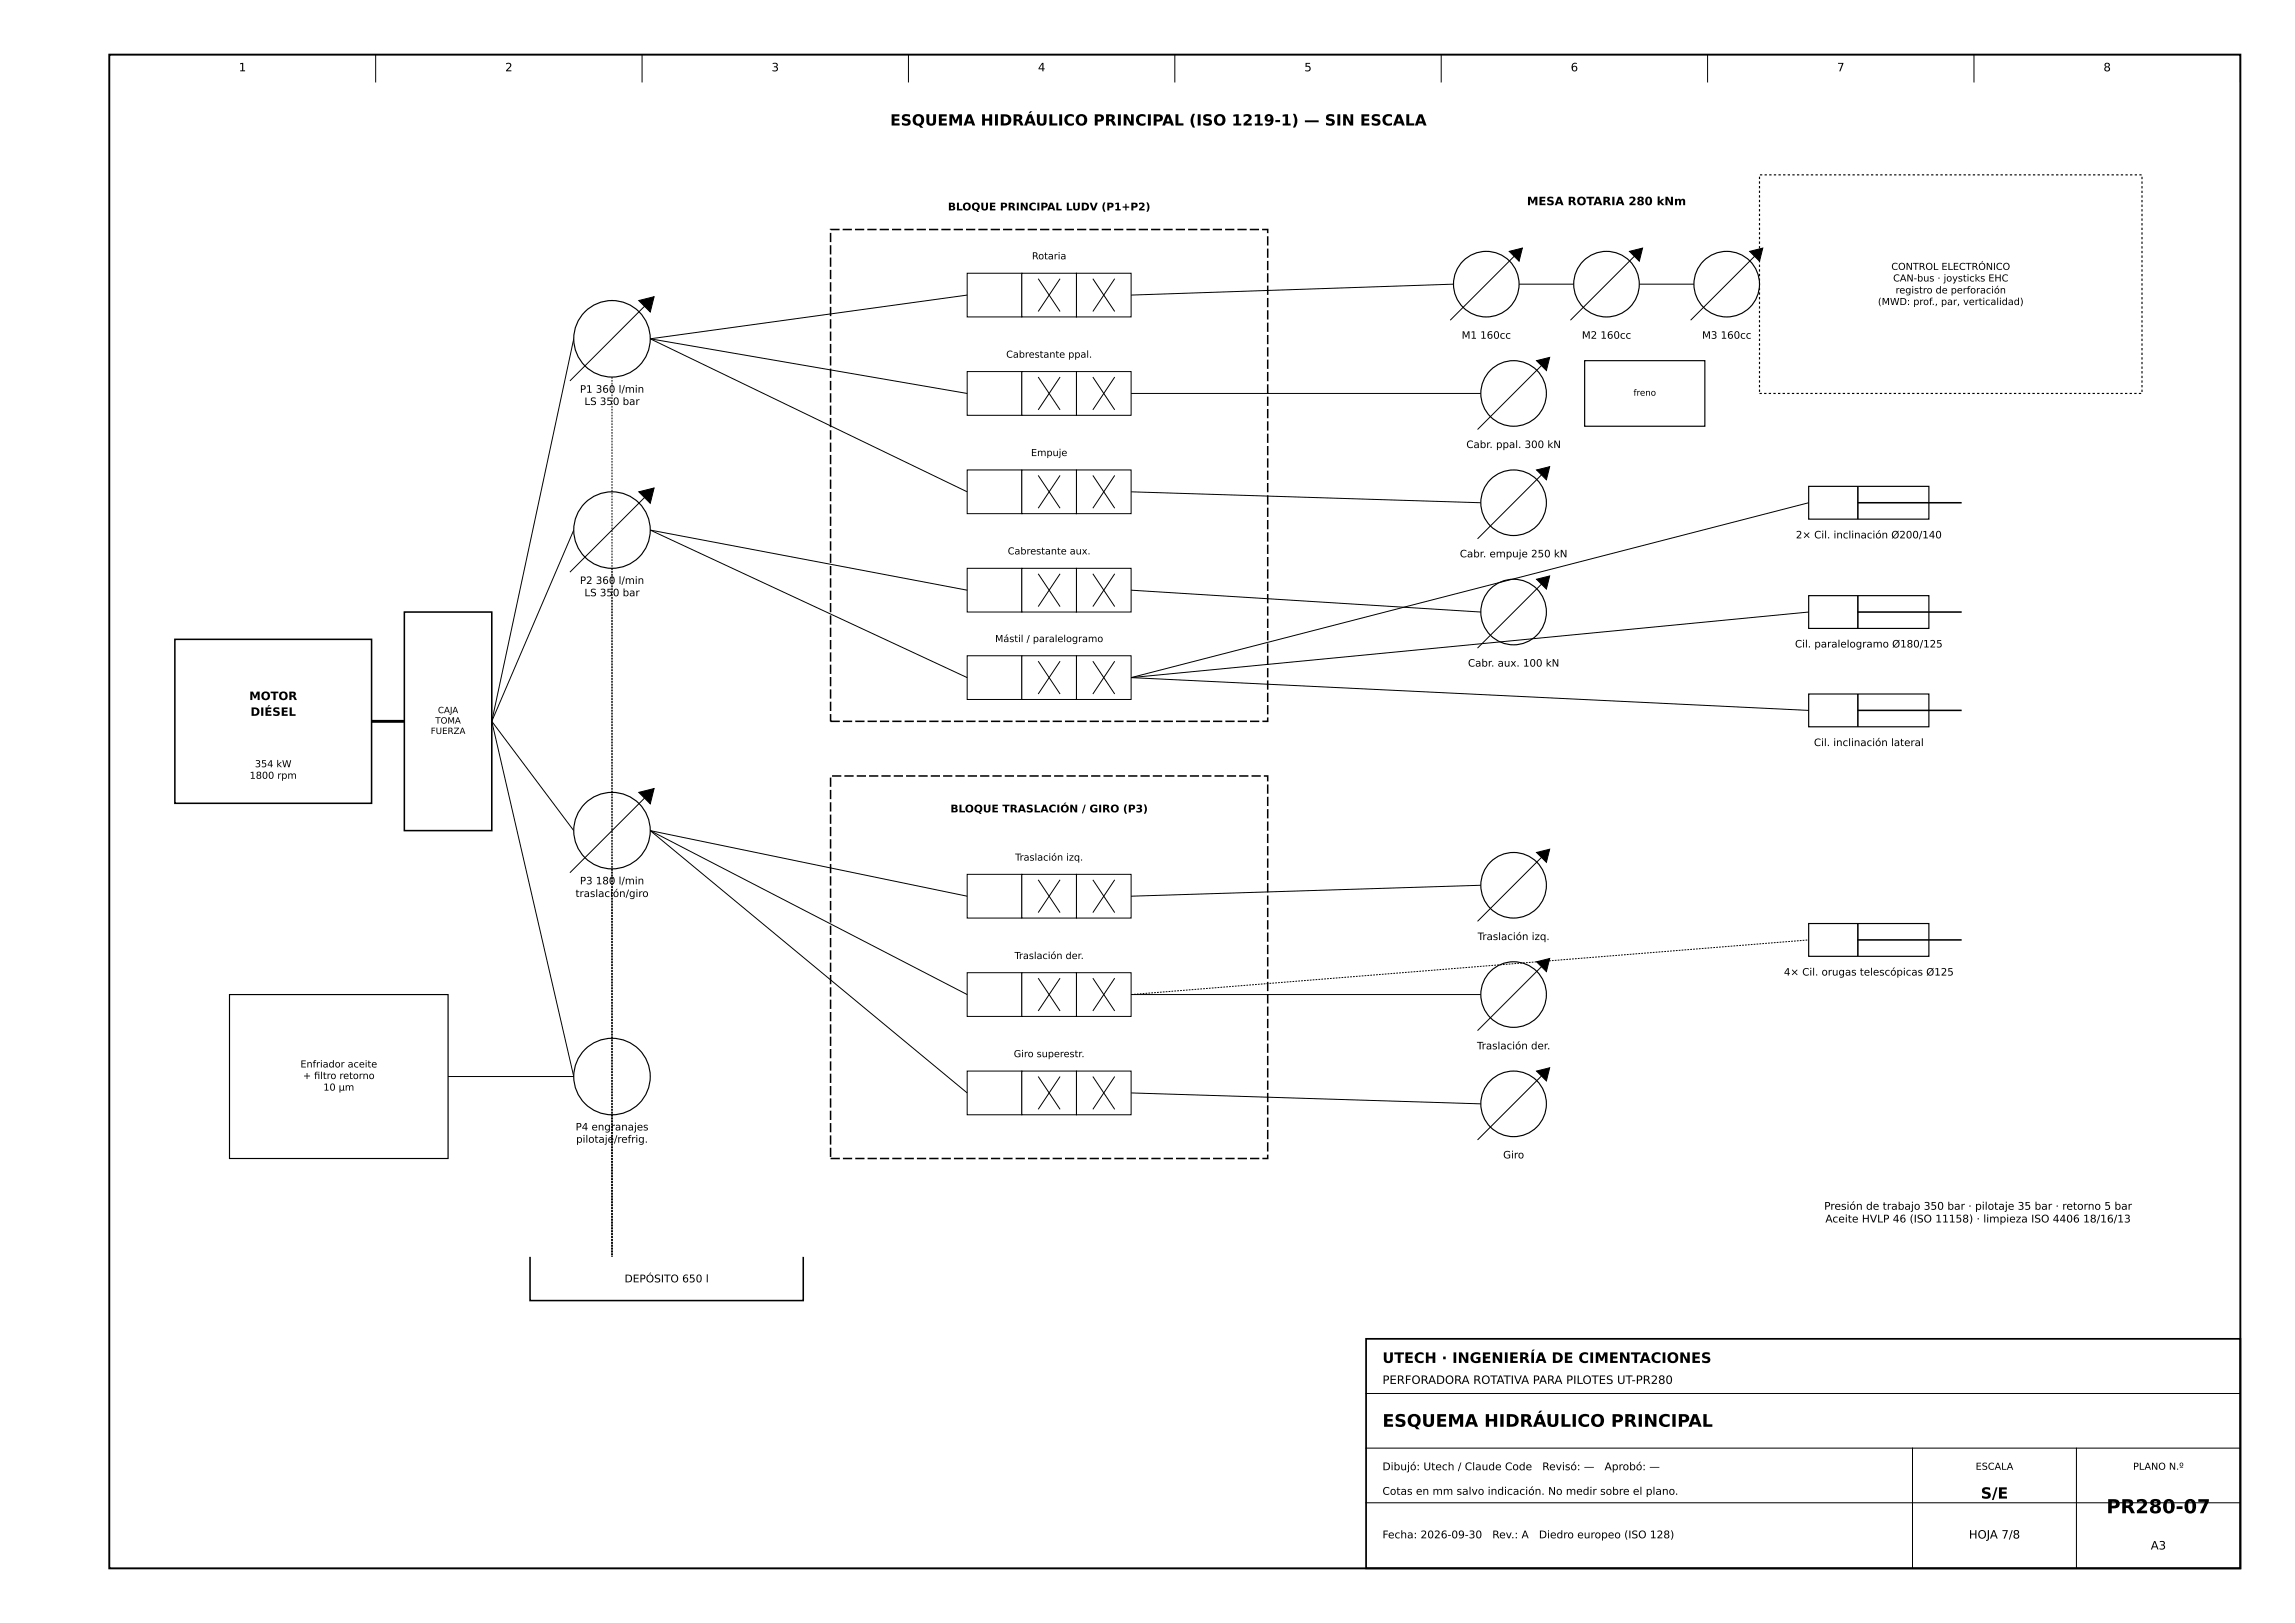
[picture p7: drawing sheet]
<svg xmlns="http://www.w3.org/2000/svg" width="420mm" height="297mm" viewBox="0 0 420 297" stroke-linecap="round" stroke-linejoin="round" font-family="sans-serif">
<defs><g id="words">
<text font-size="3.5" x="385.5" y="276.9">PR280-07</text>
<text font-size="3.2" x="253" y="261.1">ESQUEMA HIDRÁULICO PRINCIPAL</text>
<g font-size="2.8">
<text x="162.9" y="23">ESQUEMA HIDRÁULICO PRINCIPAL (ISO 1219-1) — SIN ESCALA</text>
<text x="362.5" y="274.2">S/E</text>
</g>
<text font-size="2.6" x="253" y="249.4">UTECH · INGENIERÍA DE CIMENTACIONES</text>
<g font-size="2.1">
<text x="43.7" y="13">1</text>
<text x="92.5" y="13">2</text>
<text x="141.2" y="13">3</text>
<text x="190" y="13">4</text>
<text x="238.7" y="13">5</text>
<text x="287.5" y="13">6</text>
<text x="336.2" y="13">7</text>
<text x="385" y="13">8</text>
<text x="279.4" y="37.6">MESA ROTARIA 280 kNm</text>
<text x="45.6" y="128.1">MOTOR</text>
<text x="45.8" y="131">DIÉSEL</text>
<text x="253" y="253.2">PERFORADORA ROTATIVA PARA PILOTES UT-PR280</text>
<text x="360.3" y="281.5">HOJA 7/8</text>
<text x="393.6" y="283.5">A3</text>
</g>
<g font-size="1.9">
<text x="173.5" y="38.5">BLOQUE PRINCIPAL LUDV (P1+P2)</text>
<text x="267.5" y="62">M1 160cc</text>
<text x="289.5" y="62">M2 160cc</text>
<text x="311.5" y="62">M3 160cc</text>
<text x="106.1" y="71.9">P1 360 l/min</text>
<text x="107" y="74.1">LS 350 bar</text>
<text x="268.4" y="82">Cabr. ppal. 300 kN</text>
<text x="267.2" y="102">Cabr. empuje 250 kN</text>
<text x="328.7" y="98.5">2× Cil. inclinación Ø200/140</text>
<text x="106.1" y="106.9">P2 360 l/min</text>
<text x="107" y="109.1">LS 350 bar</text>
<text x="328.5" y="118.5">Cil. paralelogramo Ø180/125</text>
<text x="268.6" y="122">Cabr. aux. 100 kN</text>
<text x="332" y="136.5">Cil. inclinación lateral</text>
<text x="173.9" y="148.7">BLOQUE TRASLACIÓN / GIRO (P3)</text>
<text x="106.1" y="161.8">P3 180 l/min</text>
<text x="105.3" y="164.1">traslación/giro</text>
<text x="270.4" y="172">Traslación izq.</text>
<text x="326.5" y="178.5">4× Cil. orugas telescópicas Ø125</text>
<text x="270.3" y="192">Traslación der.</text>
<text x="105.3" y="206.9">P4 engranajes</text>
<text x="105.4" y="209.1">pilotaje/refrig.</text>
<text x="275.1" y="212">Giro</text>
<text x="333.8" y="221.4">Presión de trabajo 350 bar · pilotaje 35 bar · retorno 5 bar</text>
<text x="334.1" y="223.7">Aceite HVLP 46 (ISO 11158) · limpieza ISO 4406 18/16/13</text>
<text x="114.3" y="234.7">DEPÓSITO 650 l</text>
<text x="253" y="269">Dibujó: Utech / Claude Code</text>
<text x="282.2" y="269">Revisó: —</text>
<text x="293.6" y="269">Aprobó: —</text>
<text x="253" y="273.5">Cotas en mm salvo indicación. No medir sobre el plano.</text>
<text x="253" y="281.5">Fecha: 2026-09-30</text>
<text x="273.1" y="281.5">Rev.: A</text>
<text x="281.6" y="281.5">Diedro europeo (ISO 128)</text>
</g>
<g font-size="1.8">
<text x="188.9" y="47.5">Rotaria</text>
<text x="346.1" y="49.4">CONTROL ELECTRÓNICO</text>
<text x="346.5" y="51.5">CAN-bus · joysticks EHC</text>
<text x="346.9" y="53.7">registro de perforación</text>
<text x="343.7" y="55.8">(MWD: prof., par, verticalidad)</text>
<text x="184.1" y="65.5">Cabrestante ppal.</text>
<text x="188.7" y="83.5">Empuje</text>
<text x="184.4" y="101.5">Cabrestante aux.</text>
<text x="182.1" y="117.5">Mástil / paralelogramo</text>
<text x="45.7" y="142.5">1800 rpm</text>
<text x="46.7" y="140.4">354 kW</text>
<text x="185.8" y="157.5">Traslación izq.</text>
<text x="185.7" y="175.5">Traslación der.</text>
<text x="55" y="195.3">Enfriador aceite</text>
<text x="55.4" y="197.5">+ fltro retorno</text>
<text x="57.5" y="197.5">i</text>
<text x="185.5" y="193.5">Giro superestr.</text>
<text x="59.2" y="199.6">10 µm</text>
<text x="361.6" y="269">ESCALA</text>
<text x="390.4" y="269">PLANO N.º</text>
</g>
<g font-size="1.6">
<text x="298.9" y="72.4">freno</text>
<text x="80.1" y="130.5">CAJA</text>
<text x="78.8" y="134.3">FUERZA</text>
<text x="79.7" y="132.4">TOMA</text>
</g>
</g></defs>
<path d="M20 10h390v277h-390z" fill="none" stroke="#000" stroke-width=".35"/>
<path d="M250 245h160v42h-160z" fill="none" stroke="#000" stroke-width=".32"/>
<g fill="none" stroke="#000" stroke-width=".18">
<path d="M68.8 10v5M117.5 10v5M166.3 10v5M215 10v5M263.8 10v5M312.5 10v5M361.2 10v5M410 10v5M250 255h160M250 265h160M250 275h160M350 265v22"/>
<path d="M380 265v22"/>
</g>
<g fill="#fff" stroke="#000" stroke-width=".28">
<path d="M32 117h36v30h-36z"/>
<path d="M74 112h16v40h-16z"/>
</g>
<path d="M112 55l2.5 4.2h-5zM116.9 55l2.8-.7-.7 2.8zM112 90l2.5 4.2h-5zM116.9 90l2.8-.7-.7 2.8zM112 145l2.5 4.2h-5zM116.9 145l2.8-.7-.7 2.8zM112 190l2.5 4.2h-5z" fill="#000" stroke="#000" stroke-width=".18"/>
<path d="M97 230v8h50v-8" fill="none" stroke="#000" stroke-width=".28"/>
<path d="M152 42h80v90h-80z" fill="none" stroke="#000" stroke-width=".28" stroke-dasharray="1.7 .6" stroke-linecap="butt"/>
<g fill="#fff" stroke="#000" stroke-width=".18">
<path d="M177 50h10v8h-10z"/>
<path d="M187 50h10v8h-10z"/>
<path d="M197 50h10v8h-10z"/>
<path d="M177 68h10v8h-10z"/>
<path d="M187 68h10v8h-10z"/>
<path d="M197 68h10v8h-10z"/>
<path d="M177 86h10v8h-10z"/>
<path d="M187 86h10v8h-10z"/>
<path d="M197 86h10v8h-10z"/>
<path d="M177 104h10v8h-10z"/>
<path d="M187 104h10v8h-10z"/>
<path d="M197 104h10v8h-10z"/>
<path d="M177 120h10v8h-10z"/>
<path d="M187 120h10v8h-10z"/>
<path d="M197 120h10v8h-10z"/>
</g>
<path d="M152 142h80v70h-80z" fill="none" stroke="#000" stroke-width=".28" stroke-dasharray="1.7 .6" stroke-linecap="butt"/>
<g fill="#fff" stroke="#000" stroke-width=".18">
<path d="M177 160h10v8h-10z"/>
<path d="M187 160h10v8h-10z"/>
<path d="M197 160h10v8h-10z"/>
<path d="M177 178h10v8h-10z"/>
<path d="M187 178h10v8h-10z"/>
<path d="M197 178h10v8h-10z"/>
<path d="M177 196h10v8h-10z"/>
<path d="M187 196h10v8h-10z"/>
<path d="M197 196h10v8h-10z"/>
</g>
<path d="M269.9 47.8h4.2l-2.1 3.6zM276.2 46l2.4-.6-.6 2.4zM291.9 47.8h4.2l-2.1 3.6zM298.2 46l2.4-.6-.6 2.4zM313.9 47.8h4.2l-2.1 3.6zM320.2 46l2.4-.6-.6 2.4zM274.9 67.8h4.2l-2.1 3.6zM281.2 66l2.4-.6-.6 2.4zM274.9 87.8h4.2l-2.1 3.6zM281.2 86l2.4-.6-.6 2.4zM274.9 107.8h4.2l-2.1 3.6zM281.2 106l2.4-.6-.6 2.4z" fill="#000" stroke="#000" stroke-width=".18"/>
<path d="M290 66h22v12h-22z" fill="none" stroke="#000" stroke-width=".21"/>
<g fill="#fff" stroke="#000" stroke-width=".21">
<path d="M331 89h22v6h-22z"/>
<path d="M331 109h22v6h-22z"/>
<path d="M331 127h22v6h-22z"/>
</g>
<path d="M281.2 156l2.4-.6-.6 2.4zM274.9 157.8h4.2l-2.1 3.6zM281.2 176l2.4-.6-.6 2.4zM274.9 177.8h4.2l-2.1 3.6zM281.2 196l2.4-.6-.6 2.4zM274.9 197.8h4.2l-2.1 3.6z" fill="#000" stroke="#000" stroke-width=".18"/>
<path d="M331 169h22v6h-22z" fill="#fff" stroke="#000" stroke-width=".21"/>
<path d="M42 182h40v30h-40z" fill="none" stroke="#000" stroke-width=".21"/>
<path d="M322 32h70v40h-70z" fill="none" stroke="#000" stroke-width=".21" stroke-dasharray=".4 .4" stroke-linecap="butt"/>
<path d="M68 132h6" fill="none" stroke="#000" stroke-width=".53"/>
<path d="M105 62l-15 70" fill="none" stroke="#000" stroke-width=".18"/>
<circle cx="112" cy="62" r="7" fill="#fff" stroke="#000" stroke-width=".21"/>
<path d="M119.7 54.3l-15.4 15.4M105 97l-15 35" fill="none" stroke="#000" stroke-width=".18"/>
<circle cx="112" cy="97" r="7" fill="#fff" stroke="#000" stroke-width=".21"/>
<path d="M119.7 89.3l-15.4 15.4M90 132l15 20" fill="none" stroke="#000" stroke-width=".18"/>
<circle cx="112" cy="152" r="7" fill="#fff" stroke="#000" stroke-width=".21"/>
<path d="M90 132l15 65M119.7 144.3l-15.4 15.4" fill="none" stroke="#000" stroke-width=".18"/>
<circle cx="112" cy="197" r="7" fill="#fff" stroke="#000" stroke-width=".21"/>
<path d="M112 69v161M112 104v126M112 159v71M112 204v26" fill="none" stroke="#000" stroke-width=".18" stroke-dasharray=".3 .2" stroke-linecap="butt"/>
<g fill="none" stroke="#000" stroke-width=".18">
<path d="M177 54l-58 8M190 51l4 6M194 51l-4 6M200 51l4 6M204 51l-4 6M119 62l58 10M119 62l58 28M190 69l4 6M194 69l-4 6M200 69l4 6M204 69l-4 6M190 87l4 6"/>
<path d="M194 87l-4 6M200 87l4 6M204 87l-4 6M177 108l-58-11 58 27M190 105l4 6M194 105l-4 6M200 105l4 6M204 105l-4 6M190 121l4 6M194 121l-4 6M200 121l4 6M204 121l-4 6"/>
<path d="M119 152l58 12M119 152l58 30M119 152l58 48M190 161l4 6M190 179l4 6M194 161l-4 6M194 179l-4 6M200 161l4 6M200 179l4 6M204 161l-4 6M204 179l-4 6M190 197l4 6"/>
<path d="M194 197l-4 6M200 197l4 6M204 197l-4 6"/>
</g>
<circle cx="272" cy="52" r="6" fill="#fff" stroke="#000" stroke-width=".21"/>
<path d="M278.6 45.4l-13.2 13.2" fill="none" stroke="#000" stroke-width=".18"/>
<circle cx="294" cy="52" r="6" fill="#fff" stroke="#000" stroke-width=".21"/>
<path d="M300.6 45.4l-13.2 13.2" fill="none" stroke="#000" stroke-width=".18"/>
<circle cx="316" cy="52" r="6" fill="#fff" stroke="#000" stroke-width=".21"/>
<path d="M266 52l-59 2M278 52h10M300 52h10M322.6 45.4l-13.2 13.2" fill="none" stroke="#000" stroke-width=".18"/>
<circle cx="277" cy="72" r="6" fill="#fff" stroke="#000" stroke-width=".21"/>
<path d="M207 72h64M283.6 65.4l-13.2 13.2" fill="none" stroke="#000" stroke-width=".18"/>
<circle cx="277" cy="92" r="6" fill="#fff" stroke="#000" stroke-width=".21"/>
<path d="M207 90l64 2M283.6 85.4l-13.2 13.2" fill="none" stroke="#000" stroke-width=".18"/>
<circle cx="277" cy="112" r="6" fill="#fff" stroke="#000" stroke-width=".21"/>
<path d="M331 92l-124 32M207 108l64 4M283.6 105.4l-13.2 13.2M331 112l-124 12M207 124l124 6" fill="none" stroke="#000" stroke-width=".18"/>
<path d="M340 89v6M340 92h19M340 109v6M340 112h19M340 127v6M340 130h19" fill="none" stroke="#000" stroke-width=".28"/>
<circle cx="277" cy="162" r="6" fill="#fff" stroke="#000" stroke-width=".21"/>
<path d="M283.6 155.4l-13.2 13.2" fill="none" stroke="#000" stroke-width=".18"/>
<circle cx="277" cy="182" r="6" fill="#fff" stroke="#000" stroke-width=".21"/>
<path d="M283.6 175.4l-13.2 13.2" fill="none" stroke="#000" stroke-width=".18"/>
<circle cx="277" cy="202" r="6" fill="#fff" stroke="#000" stroke-width=".21"/>
<path d="M271 162l-64 2M82 197h23M207 182h64M283.6 195.4l-13.2 13.2M207 200l64 2" fill="none" stroke="#000" stroke-width=".18"/>
<path d="M340 169v6M340 172h19" fill="none" stroke="#000" stroke-width=".28"/>
<path d="M207 182l124-10" fill="none" stroke="#000" stroke-width=".18" stroke-dasharray=".3 .2" stroke-linecap="butt"/>
<use href="#words"/>
</svg>
